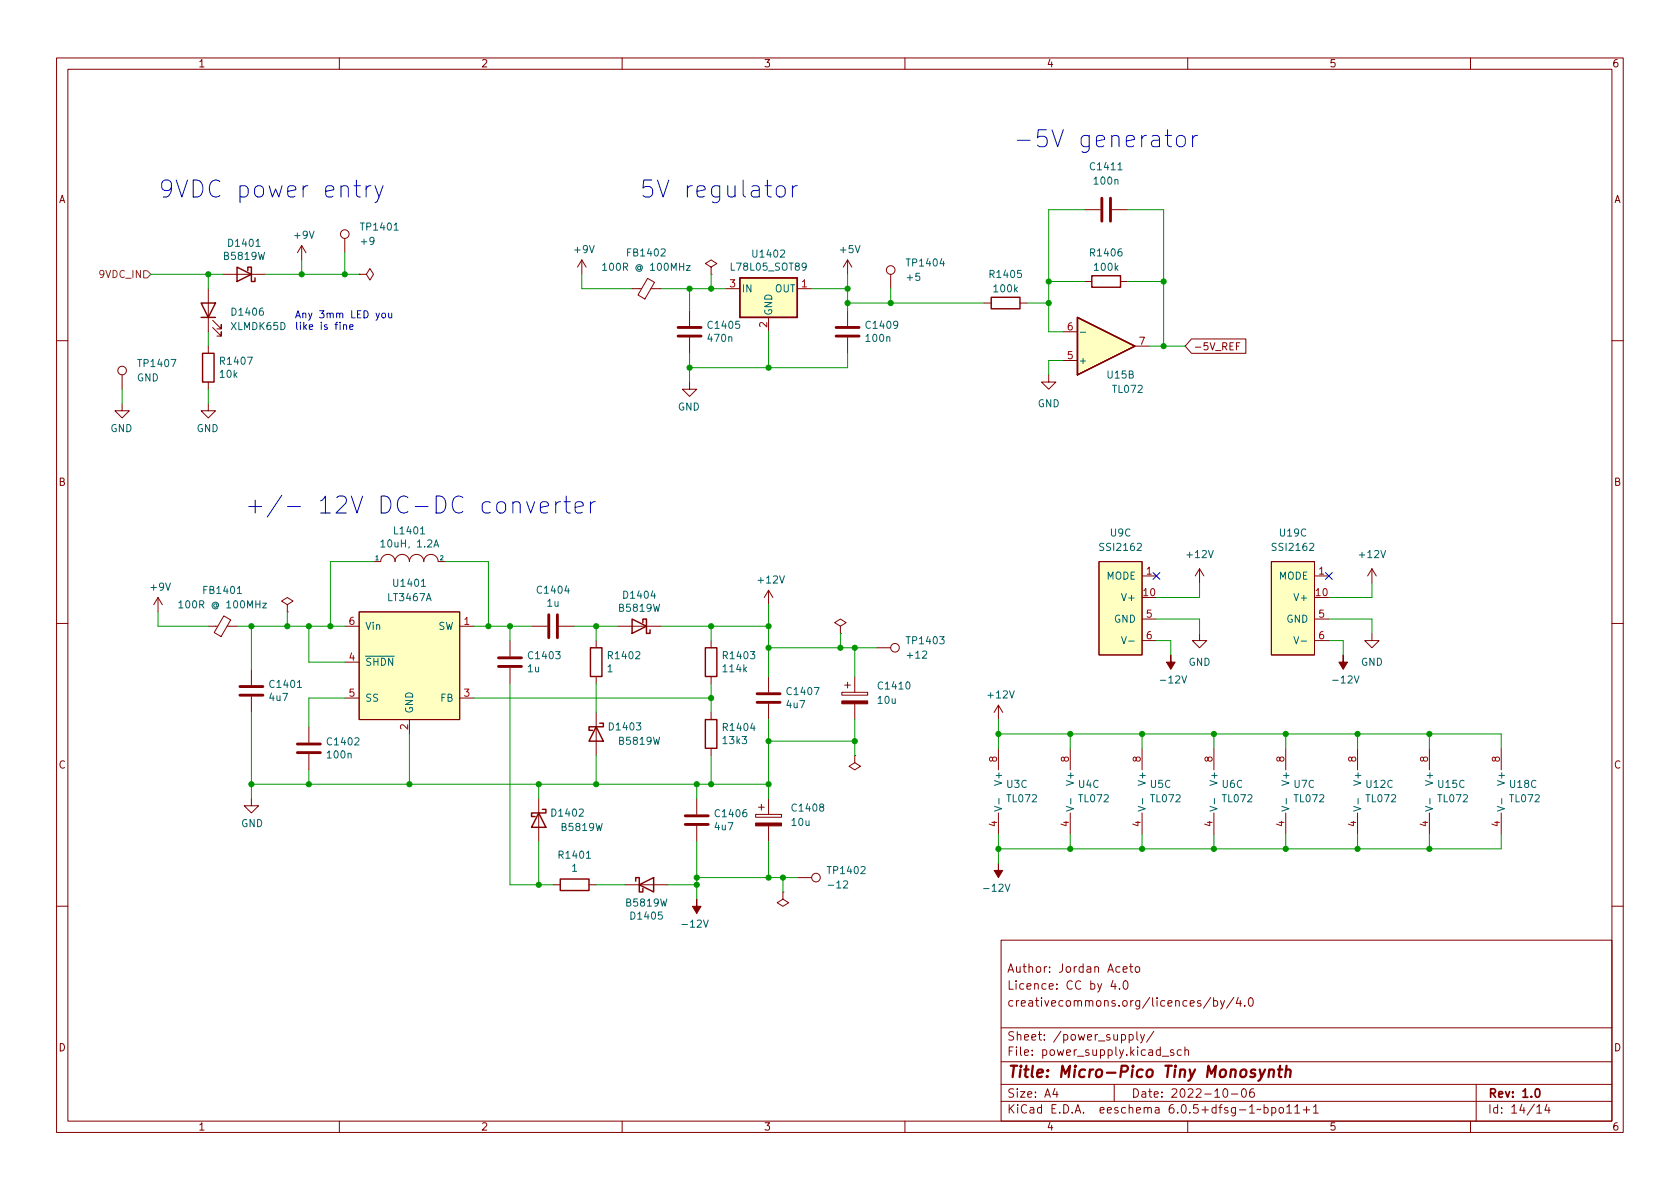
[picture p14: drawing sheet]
<svg xmlns="http://www.w3.org/2000/svg" width="297mm" height="210mm" viewBox="0 0 297 210" stroke-linecap="round" stroke-linejoin="round" font-family="sans-serif">
<defs><g id="words">
<g font-size="4.2" fill="#0000c2">
<text x="179.1" y="26.1">-5V generator</text>
<text x="27.9" y="35">9VDC power entry</text>
<text x="113" y="35">5V regulator</text>
<text x="43.2" y="90.9">+/- 12V DC-DC converter</text>
</g>
<text font-size="2.8" fill="#840000" x="178" y="190.6">Title: Micro-Pico Tiny Monosynth</text>
<g font-size="2.1" fill="#840000">
<text x="178" y="172">Author: Jordan Aceto</text>
<text x="178" y="178">creativecommons.org/licences/by/4.0</text>
<text x="178" y="175">Licence: CC by 4.0</text>
<text x="178" y="184">Sheet: /power_supply/</text>
<text x="178" y="186.7">File: power_supply.kicad_sch</text>
<text x="178" y="196.9">KiCad E.D.A. eeschema 6.0.5+dfsg-1~bpo11+1</text>
<text x="178" y="194.1">Size: A4</text>
<text x="200" y="194.1">Date: 2022-10-06</text>
<text x="263" y="194.1">Rev: 1.0</text>
<text x="263" y="196.9">Id: 14/14</text>
</g>
<g font-size="1.8" fill="#840000">
<text x="35" y="11.9">1</text>
<text x="85" y="11.9">2</text>
<text x="135" y="11.9">3</text>
<text x="185" y="11.9">4</text>
<text x="235" y="11.9">5</text>
<text x="285" y="11.9">6</text>
<text x="10.3" y="35.9">A</text>
<text x="285.3" y="35.9">A</text>
<text x="211" y="61.9">-5V_REF</text>
<text x="10.3" y="85.9">B</text>
<text x="285.3" y="85.9">B</text>
<text x="10.3" y="135.9">C</text>
<text x="285.3" y="135.9">C</text>
<text x="10.3" y="185.9">D</text>
<text x="285.3" y="185.9">D</text>
<text x="35" y="199.9">1</text>
<text x="85" y="199.9">2</text>
<text x="135" y="199.9">3</text>
<text x="185" y="199.9">4</text>
<text x="235" y="199.9">5</text>
<text x="285" y="199.9">6</text>
</g>
<g font-size="1.8" fill="#006464">
<text x="193" y="30.1">C1411</text>
<text x="193.6" y="32.6">100n</text>
<text x="64" y="40.8">TP1401</text>
<text x="39.7" y="45.9">B5819W</text>
<text x="40.6" y="43.6">D1401</text>
<text x="52.1" y="42.2">+9V</text>
<text x="64" y="43.3">+9</text>
<text x="101.7" y="44.7">+9V</text>
<text x="107.5" y="47.9">100R @ 100MHz</text>
<text x="111.1" y="45.3">FB1402</text>
<text x="129.5" y="47.8">L78L05_SOT89</text>
<text x="133.3" y="45.5">U1402</text>
<text x="148.6" y="44.7">+5V</text>
<text x="160.5" y="47.1">TP1404</text>
<text x="193" y="45.3">R1406</text>
<text x="193.6" y="47.9">100k</text>
<text x="131.1" y="51.7">IN</text>
<text x="137" y="51.7">OUT</text>
<text x="160.5" y="49.7">+5</text>
<text x="175.2" y="49.1">R1405</text>
<text x="175.8" y="51.7">100k</text>
<text x="40.9" y="58.4">XLMDK65D</text>
<text x="41.2" y="55.8">D1406</text>
<text x="125.4" y="58.1">C1405</text>
<text x="136.5" y="55.9" transform="rotate(-90 136.5 55.9)">GND</text>
<text x="153.3" y="58.1">C1409</text>
<text x="24.7" y="64.9">TP1407</text>
<text x="39.1" y="64.5">R1407</text>
<text x="125.3" y="60.4">470n</text>
<text x="153.2" y="60.4">100n</text>
<text x="190.6" y="64.4">+</text>
<text x="24.2" y="67.4">GND</text>
<text x="38.9" y="66.8">10k</text>
<text x="195.9" y="66.9">U15B</text>
<text x="196.8" y="69.5">TL072</text>
<text x="19.5" y="76.4">GND</text>
<text x="34.7" y="76.4">GND</text>
<text x="119.8" y="72.6">GND</text>
<text x="183.5" y="72">GND</text>
<text x="69.9" y="94.5">L1401</text>
<text x="196.4" y="94.9">U9C</text>
<text x="226.3" y="94.9">U19C</text>
<text x="67.9" y="96.8">10uH, 1.2A</text>
<text x="194.7" y="97.4">SSI2162</text>
<text x="210" y="98.7">+12V</text>
<text x="225.2" y="97.4">SSI2162</text>
<text x="240.5" y="98.7">+12V</text>
<text x="26.7" y="104.4">+9V</text>
<text x="32.6" y="107.6">100R @ 100MHz</text>
<text x="36.2" y="105">FB1401</text>
<text x="68.7" y="106.3">LT3467A</text>
<text x="69.8" y="103.8">U1401</text>
<text x="95.2" y="105">C1404</text>
<text x="96.8" y="107.3">1u</text>
<text x="110.4" y="105.9">D1404</text>
<text x="134.2" y="103.2">+12V</text>
<text x="195.6" y="102.5">MODE</text>
<text x="198.7" y="106.3">V+</text>
<text x="226.1" y="102.5">MODE</text>
<text x="229.2" y="106.3">V+</text>
<text x="64.5" y="111.4">Vin</text>
<text x="77.4" y="111.4">SW</text>
<text x="109.6" y="108.2">B5819W</text>
<text x="160.5" y="113.9">TP1403</text>
<text x="197" y="110.1">GND</text>
<text x="227.5" y="110.1">GND</text>
<text x="64.5" y="117.7">~{SHDN}</text>
<text x="93.3" y="118.9">1u</text>
<text x="93.6" y="116.6">C1403</text>
<text x="107.4" y="118.9">1</text>
<text x="107.7" y="116.6">R1402</text>
<text x="127.9" y="118.9">114k</text>
<text x="128" y="116.6">R1403</text>
<text x="160.6" y="116.5">+12</text>
<text x="210.1" y="117.7">GND</text>
<text x="240.6" y="117.7">GND</text>
<text x="47.7" y="123.9">4u7</text>
<text x="47.9" y="121.6">C1401</text>
<text x="64.5" y="124.1">SS</text>
<text x="77.9" y="124.1">FB</text>
<text x="139.2" y="125.2">4u7</text>
<text x="139.3" y="122.9">C1407</text>
<text x="155.3" y="124.5">10u</text>
<text x="155.5" y="121.9">C1410</text>
<text x="174.8" y="123.5">+12V</text>
<text x="205.5" y="120.8">-12V</text>
<text x="236" y="120.8">-12V</text>
<text x="58.1" y="131.8">C1402</text>
<text x="73" y="126.2" transform="rotate(-90 73 126.2)">GND</text>
<text x="107.9" y="129.2">D1403</text>
<text x="109.6" y="131.7">B5819W</text>
<text x="127.9" y="131.6">13k3</text>
<text x="128" y="129.3">R1404</text>
<text x="58" y="134.1">100n</text>
<text x="140.2" y="143.5">C1408</text>
<text x="177.2" y="138.5" transform="rotate(-90 177.2 138.5)">V+</text>
<text x="178" y="139.3">U3C</text>
<text x="178.1" y="141.9">TL072</text>
<text x="189.9" y="138.5" transform="rotate(-90 189.9 138.5)">V+</text>
<text x="190.7" y="139.3">U4C</text>
<text x="190.8" y="141.9">TL072</text>
<text x="202.6" y="138.5" transform="rotate(-90 202.6 138.5)">V+</text>
<text x="203.4" y="139.3">U5C</text>
<text x="203.5" y="141.9">TL072</text>
<text x="215.3" y="138.5" transform="rotate(-90 215.3 138.5)">V+</text>
<text x="216.1" y="139.3">U6C</text>
<text x="216.2" y="141.9">TL072</text>
<text x="228" y="138.5" transform="rotate(-90 228 138.5)">V+</text>
<text x="228.8" y="139.3">U7C</text>
<text x="228.9" y="141.9">TL072</text>
<text x="240.7" y="138.5" transform="rotate(-90 240.7 138.5)">V+</text>
<text x="241.6" y="139.3">U12C</text>
<text x="241.6" y="141.9">TL072</text>
<text x="253.4" y="138.5" transform="rotate(-90 253.4 138.5)">V+</text>
<text x="254.3" y="139.3">U15C</text>
<text x="254.3" y="141.9">TL072</text>
<text x="266.1" y="138.5" transform="rotate(-90 266.1 138.5)">V+</text>
<text x="267" y="139.3">U18C</text>
<text x="267" y="141.9">TL072</text>
<text x="42.6" y="146.2">GND</text>
<text x="97.7" y="144.4">D1402</text>
<text x="99.4" y="146.9">B5819W</text>
<text x="126.5" y="146.8">4u7</text>
<text x="126.6" y="144.5">C1406</text>
<text x="140" y="146">10u</text>
<text x="99" y="151.8">R1401</text>
<text x="101.1" y="154.1">1</text>
<text x="146.6" y="154.6">TP1402</text>
<text x="110.9" y="160.3">B5819W</text>
<text x="146.8" y="157.1">-12</text>
<text x="174.3" y="157.7">-12V</text>
<text x="111.7" y="162.6">D1405</text>
<text x="120.9" y="164">-12V</text>
</g>
<text font-size="1.8" fill="#725600" x="17.7" y="49.1">9VDC_IN</text>
<g font-size="1.8" fill="#a90000">
<text x="129" y="50.8">3</text>
<text x="141.7" y="50.8">1</text>
<text x="135.6" y="57.9" transform="rotate(-90 135.6 57.9)">2</text>
<text x="188.7" y="58.4">6</text>
<text x="188.7" y="63.5">5</text>
<text x="201.4" y="61">7</text>
<text x="202.7" y="101.6">1</text>
<text x="233.2" y="101.6">1</text>
<text x="202.2" y="105.4">10</text>
<text x="232.7" y="105.4">10</text>
<text x="61.7" y="110.5">6</text>
<text x="82.1" y="110.5">1</text>
<text x="202.7" y="109.2">5</text>
<text x="202.7" y="113">6</text>
<text x="233.2" y="109.2">5</text>
<text x="233.2" y="113">6</text>
<text x="61.7" y="116.8">4</text>
<text x="61.7" y="123.2">5</text>
<text x="82.1" y="123.2">3</text>
<text x="72.1" y="129" transform="rotate(-90 72.1 129)">2</text>
<text x="176.3" y="134.7" transform="rotate(-90 176.3 134.7)">8</text>
<text x="189" y="134.7" transform="rotate(-90 189 134.7)">8</text>
<text x="201.7" y="134.7" transform="rotate(-90 201.7 134.7)">8</text>
<text x="214.4" y="134.7" transform="rotate(-90 214.4 134.7)">8</text>
<text x="227.1" y="134.7" transform="rotate(-90 227.1 134.7)">8</text>
<text x="239.8" y="134.7" transform="rotate(-90 239.8 134.7)">8</text>
<text x="252.5" y="134.7" transform="rotate(-90 252.5 134.7)">8</text>
<text x="265.2" y="134.7" transform="rotate(-90 265.2 134.7)">8</text>
<text x="176.3" y="146.2" transform="rotate(-90 176.3 146.2)">4</text>
<text x="189" y="146.2" transform="rotate(-90 189 146.2)">4</text>
<text x="201.7" y="146.2" transform="rotate(-90 201.7 146.2)">4</text>
<text x="214.4" y="146.2" transform="rotate(-90 214.4 146.2)">4</text>
<text x="227.1" y="146.2" transform="rotate(-90 227.1 146.2)">4</text>
<text x="239.8" y="146.2" transform="rotate(-90 239.8 146.2)">4</text>
<text x="252.5" y="146.2" transform="rotate(-90 252.5 146.2)">4</text>
<text x="265.2" y="146.2" transform="rotate(-90 265.2 146.2)">4</text>
</g>
<g font-size="1.8" fill="#0000c2">
<text x="52.1" y="56.3">Any 3mm LED you</text>
<text x="52.1" y="58.3">like is fine</text>
</g>
<g font-size="1.1" fill="#006464">
<text x="66.4" y="99.1">1</text>
<text x="77.8" y="99.1">2</text>
</g>
</g></defs>
<g fill="none" stroke="#840000" stroke-width=".18">
<path d="M10 10.2h277v190.1h-277zM12 12.2h273v186.1h-273zM60 10.2v2M110 10.2v2M160 10.2v2M210 10.2v2M260 10.2v2M191.8 37.1h2.8M196.6 37.1h2.8M36.8 51v7.7M37.6 57.9l1.5 1.5v-.7v.7h-.7M37.6 56.6l1.5 1.6v-.8v.8h-.7"/>
<path d="M39.4 48.5h7.6M53.3 43.4l-.7 1.3M53.3 43.4v2.6M53.3 43.4l.8 1.3M61 42.2v2.5M63.5 48.5h1.3l.6-1 .6 1-.6 1-.6-1M63.5 48.5h.1M102.9 46l-.8 1.2M102.9 46v2.5M102.9 46l.7 1.2M111.8 51h1.6M114.5 49.2l1.2 .7-1.7 3-1.2-.7z"/>
<path d="M115.1 51h1.7M121.9 54.9v2.8M121.9 59.7v2.8M125.7 47.2l1-.6-1-.6-1 .6 1 .6v1.3M125.7 48.5h.1M128.3 51h2.5M135.9 56.1v2.6M141 51h2.5M149.9 46v2.5M149.9 54.9v2.8M149.9 59.7v2.8M149.9 46l-.8 1.2"/>
<path d="M149.9 46l.7 1.2M157.5 48.5v2.5M174 53.6h1.3M180.3 53.6h1.3M188 58.7h2.5M191.8 49.8h1.2M198.1 49.8h1.3M210.7 59.9h9.6v2.6h-9.6l-1.2-1.3zM10 60.2h2M21.6 71.4v1.2h-1.3l1.3 1.3 1.3-1.3h-1.3M21.6 66.3v2.5M36.8 71.4v1.2h-1.2l1.2 1.3 1.3-1.3h-1.3"/>
<path d="M36.8 61.2v1.3M36.8 67.6v1.2M121.9 67.6v1.2h-1.3l1.3 1.3 1.3-1.3h-1.3M185.4 66.3v1.3h1.3l-1.3 1.2-1.3-1.2h1.3M188 63.7h2.5M200.7 61.2h2.5M218.6 61.2h.4M219.2 60.6h-.6v1.3M285 60.2h2M66 99.3h1.3a1.27 1.27 0 0 1 1.3-1.3 1.27 1.27 0 0 1 1.2 1.3 1.27 1.27 0 0 1 1.3-1.3 1.27 1.27 0 0 1 1.3 1.3 1.27 1.27 0 0 1 1.3-1.3 1.27 1.27 0 0 1 1.2 1.3 1.27 1.27 0 0 1 1.3-1.3 1.27 1.27 0 0 1 1.3 1.3h1.2M194.3 99.3h7.6v16.5h-7.6zM224.8 99.3h7.6v16.5h-7.6z"/>
<path d="M10 110.2h2M27.9 105.7l-.7 1.2M27.9 105.7v2.5M27.9 105.7l.8 1.2M36.8 110.7h1.7M39.6 108.9l1.2 .7-1.7 3-1.2-.7zM40.2 110.7h1.7M44.4 118.4v2.8M50.8 106.9l1-.6-1-.6-1 .6 1 .6v1.3M50.8 108.2h.1M61 110.7h2.5M61 117.1h2.5"/>
<path d="M63.5 108.2h17.8v19h-17.8zM81.3 110.7h2.5M90.2 113.3v2.8M90.2 118.1v2.8M94 110.7h2.8M98.8 110.7h2.8M105.4 113.3v1.2M105.4 119.6v1.3M109.2 110.7h7.6M125.7 113.3v1.2M125.7 119.6v1.3M135.9 104.4v2.5"/>
<path d="M135.9 119.6v2.8M135.9 104.4l-.8 1.3M135.9 104.4l.8 1.3M148.6 110.7l1-.6-1-.6-1 .6 1 .6v1.3M148.6 112h.1M151.1 119.6v2.8M154.9 114.5h2.6M201.9 101.8h2.6M201.9 109.5h2.6M201.9 113.3h2.6M212.1 112v1.3h1.3l-1.3 1.2-1.3-1.2h1.3M212.1 100.6l-.8 1.2"/>
<path d="M212.1 100.6v2.5M212.1 100.6l.8 1.2M232.4 101.8h2.5M232.4 109.5h2.5M232.4 113.3h2.5M242.6 112v1.3h1.2l-1.2 1.2-1.3-1.2h1.3M242.6 100.6l-.8 1.2M242.6 100.6v2.5M242.6 100.6l.7 1.2M285 110.2h2M44.4 123.2v2.8M54.6 128.5v2.8"/>
<path d="M54.6 133.3v2.8M61 123.4h2.5M72.4 127.2v2.6M81.3 123.4h2.5M105.4 126v7.6M125.7 126v1.2M125.7 132.3v1.3M135.9 124.5v2.7M148.8 122.4h4.6v.5h-4.6zM149.4 121.2h1M149.9 120.6v1.1M151.1 133.6v1.3l1 .6-1 .6-1-.6 1-.6"/>
<path d="M151.1 133.6h.1M151.1 124.5v2.7M176.5 124.7v2.5M176.5 132.3v3.8M176.5 124.7l-.7 1.3M176.5 124.7l.8 1.3M189.2 132.3v3.8M201.9 132.3v3.8M214.6 132.3v3.8M227.3 132.3v3.8M240 132.3v3.8M252.7 132.3v3.8"/>
<path d="M265.4 132.3v3.8M44.4 141.2v1.3h1.3l-1.3 1.3-1.2-1.3h1.2M95.2 141.2v7.6M97.8 156.5h1.3M104.1 156.5h1.3M110.5 156.5h7.6M123.2 141.2v2.8M123.2 146v2.8M133.6 144h4.6v.5h-4.6zM134.1 142.7h1M134.6 142.2v1.1M135.9 141.2v2.8"/>
<path d="M135.9 146v2.8M138.4 157.7v1.3l1 .6-1 .7-1-.7 1-.6M138.4 157.7h.1M141 155.2h2.5M176.5 143.8v3.8M189.2 143.8v3.8M201.9 143.8v3.8M214.6 143.8v3.8M227.3 143.8v3.8M240 143.8v3.8M252.7 143.8v3.8M265.4 143.8v3.8"/>
<path d="M10 160.2h2M177 166.3h108v32h-108zM196.8 173.4l-.4 1h1M197.1 173.9v1M197.9 174.8v.1M198.6 171.4l.7-.1-.1-.3-.4-.1-.2 .2v.8h.6M198.8 173.5l.1-.1a.81 .81 0 0 1 .6 .7 .81 .81 0 0 1-.3 .8h-.1a.81 .81 0 0 1-.6-.6 .81 .81 0 0 1 .3-.8zM199.7 170.9h.6M199.9 170.4v1.3l.4 .2M200.9 171l.3-.1 .3 .3v.4l-.3 .3h-.3l-.2-.3v-.4zM214.1 176.4l-1.3 1.9M214.6 177l.4-.1 .3 .3v.4l-.2 .3h-.5"/>
<path d="M214.6 176.4v1.5M215.8 176.9l.3 1M216.5 176.9l-.5 1.4-.2 .1M218.1 176.4l-1.2 1.9M218.9 176.4l-.3 1h.9M219.3 176.9v1M220.1 177.8v.1M220.9 176.6l.2-.2a.81 .81 0 0 1 .6 .7 .81 .81 0 0 1-.3 .8h-.2a.81 .81 0 0 1-.3-1.3zM285 160.2h2M60 198.3v2M110 198.3v2M160 198.3v2"/>
<path d="M177 194.8h108M177 191.8h108M177 187.8h108M177 181.8h108M186.5 192.5l-.4 1h1M186.9 193v1M197 191.8v3M199.6 183l.5-.1 .3 .3v.4l-.2 .3h-.6M199.6 182.9v1.5M201 182.4v1.3l.2 .2M201.6 182.9l.4 1M202.4 182.9l-.5 1.4-.3 .1"/>
<path d="M204 182.4l-1.3 1.9M205.5 186.8h1.1M207.5 185.7l-.4-.1-.2 .2 .1 .3 .5 .1v.4h-.6M208.9 185.7l-.5-.1-.3 .3v.4l.2 .3h.6M209.5 185.8l.2-.2 .4 .1v.9M209.5 185.1v1.5M210 198.3v2M216.4 192.6l.2-.1a.81 .81 0 0 1 .6 .7 .81 .81 0 0 1-.3 .8h-.2a.81 .81 0 0 1-.6-.6 .81 .81 0 0 1 .3-.8zM217.7 193.5h1.2M219.7 192.6l.2-.1a.81 .81 0 0 1 .5 .7 .81 .81 0 0 1-.3 .8h-.1a.81 .81 0 0 1-.6-.6 .81 .81 0 0 1 .3-.8zM221.6 192.5a.59 .59 0 0 0-.7 .7v.5l.2 .3h.4l.2-.1 .1-.5-.2-.2-.4-.1-.3 .3M223.5 195.9l.4-.1 .3 .3v.4l-.1 .3h-.6"/>
<path d="M223.5 195.3v1.5M224.9 195.9l.4-.1 .3 .3v.4l-.2 .3h-.5M224.9 195.8v1.5M226.3 195.9l.3-.1 .3 .3v.4l-.3 .3h-.3l-.2-.3v-.4zM227.5 195.8l.4-.5v1.5M227.5 196.8h.9M228.9 195.8l.5-.5v1.5M228.9 196.8h.9M230.4 196.3h1.2M231 195.7v1.1M232.2 195.8l.4-.5v1.5M232.2 196.8h.9"/>
<path d="M260 198.3v2M261 191.8v6.5M271.7 195.8l.5-.5v1.5M271.7 196.8h.9M273.5 195.3l-.4 1h1M273.9 195.8v1"/>
<circle cx="61" cy="41.4" r=".76"/>
<circle cx="157.5" cy="47.7" r=".76"/>
<circle cx="21.6" cy="65.5" r=".76"/>
<circle cx="158.2" cy="114.5" r=".76"/>
<circle cx="144.3" cy="155.2" r=".76"/>
</g>
<path d="M271.6 192.6l.2-.1a.82 .82 0 0 1 .6 .7 .82 .82 0 0 1-.3 .8h-.2a.81 .81 0 0 1-.6-.6 .81 .81 0 0 1 .3-.8z" fill="none" stroke="#840000" stroke-width=".3"/>
<path d="M222.7 189.1l.3 1.4M223.7 189.1l-.9 1.8-.3 .2M224.4 189.3a.49 .49 0 0 1 .9 .1l-.2 1.1M224.4 189.1l-.1 1.4M226 189.1h.7M226.3 188.5l-.2 1.7 .1 .2 .4 .1M227.4 189.3a.49 .49 0 0 1 .8 .1l-.1 1.1M227.5 188.5l-.3 2" fill="none" stroke="#840000" stroke-width=".4"/>
<g fill="none" stroke="#006464" stroke-width=".18">
<path d="M106.6 46.9l.3-.4v1.3M106.6 47.8h.7M121.4 47h.6l-.6 .8h.6M191 58.8h1M67.3 95.8l.4-.3v1.2M67.3 96.7h.8M74.4 94.4h.7M76.7 96.7l.4-1.2 .5 1.2M76.8 96.4h.6M31.6 106.6l.4-.4v1.3M31.6 107.5h.7M42 105h.7"/>
<path d="M46.4 106.7h.7l-.7 .8h.7M198.3 112.6l.4 1.3 .4-1.3M199.6 113.4h.9M228.8 112.6l.4 1.3 .4-1.3M230 113.4h1M175.8 142.6l1.3 .4-1.3 .4M176.6 141.2v1M188.5 142.6l1.3 .4-1.3 .4M189.3 141.2v1M201.2 142.6l1.3 .4-1.3 .4M202 141.2v1M213.9 142.6l1.3 .4-1.3 .4"/>
<path d="M214.7 141.2v1M226.6 142.6l1.3 .4-1.3 .4M227.4 141.2v1M239.3 142.6l1.3 .4-1.3 .4M240.1 141.2v1M252 142.6l1.3 .4-1.3 .4M252.8 141.2v1M264.7 142.6l1.3 .4-1.3 .4M265.5 141.2v1"/>
</g>
<g fill="#840000" stroke="#840000" stroke-width=".18">
<path d="M207 115.8v1.3h.8l-.8 1.3-.8-1.3h.8z"/>
<path d="M176.5 152.6v1.3h.8l-.8 1.3-.7-1.3h.7z"/>
<path d="M148.8 123.9h4.6v.6h-4.6z"/>
<path d="M133.6 145.5h4.6v.5h-4.6z"/>
<path d="M237.5 115.8v1.3h.8l-.8 1.3-.8-1.3h.8z"/>
<path d="M123.2 159v1.3h.8l-.8 1.2-.8-1.2h.8z"/>
</g>
<g fill="none" stroke="#840000" stroke-width=".51">
<path d="M194.8 35v4.1M196.3 35v4.1M119.9 59.4h4.1M119.9 57.9h4.1M147.8 59.4h4.1M147.8 57.9h4.1M88.1 117.9h4.1M88.1 116.3h4.1M97 108.7v4.1M98.6 108.7v4.1M42.4 122.9h4.1M42.4 121.4h4.1"/>
<path d="M52.6 133.1h4M52.6 131.6h4M133.9 124.2h4M133.9 122.7h4M121.2 145.8h4M121.2 144.3h4"/>
</g>
<g fill="#ffffc2" stroke="#ffffc2" stroke-width=".18">
<path d="M63.5 108.2h17.8v19h-17.8z"/>
<path d="M190.5 56.1l10.2 5.1-10.2 5.1z"/>
<path d="M130.8 49.1h10.2v7h-10.2z"/>
<path d="M194.3 99.3h7.6v16.5h-7.6z"/>
<path d="M224.8 99.3h7.6v16.5h-7.6z"/>
</g>
<g fill="none" stroke="#840000" stroke-width=".25">
<path d="M35.6 53.6h2.5l-1.3 2.5zM35.6 56.1h2.5M41.9 47.2l2.5 1.3-2.5 1.3zM43.8 47.9v-.7h.6v2.6h.7v-.7M130.8 49.1h10.2v7h-10.2zM175.3 52.6h5v2h-5zM190.5 56.1l10.2 5.1-10.2 5.1zM193 48.8h5.1v2h-5.1zM35.8 62.5h2v5.1h-2zM104.4 114.5h2v5.1h-2zM111.8 109.5l2.5 1.2-2.5 1.3zM113.7 110.1v-.6h.6v2.5h.6v-.6"/>
<path d="M124.7 114.5h2v5.1h-2zM105.4 128.5l1.3 2.6h-2.6zM106 127.9h.7v.6h-2.6v.7h.7M124.7 127.2h2v5.1h-2zM95.2 143.8l1.3 2.5h-2.5zM95.9 143.1h.6v.7h-2.5v.6h.6M99.1 155.4h5v2.1h-5zM112.4 155.8v-.6h.6v2.5h.7v-.6M113 156.5l2.6-1.3v2.5z"/>
</g>
<path d="M25.4 47.9h.6l.7 .6-.7 .6h-.6z" fill="none" stroke="#725600" stroke-width=".18"/>
<g fill="none" stroke="#0000c2" stroke-width=".18">
<path d="M62.6 32.8h1.1M63 31.8v2.6l.2 .3 .5 .1M64.7 32.8v2M65.6 32.8a.77 .77 0 0 0-.9 .6M66.3 32.8l.7 2M67.7 32.8l-1 2.8-.4 .2M137.5 33a.81 .81 0 0 1 1.3 .4v.9a.81 .81 0 0 1-.8 .6 .81 .81 0 0 1-.8-.6v-.9zM140.1 32.8v2M141 32.8a.77 .77 0 0 0-.9 .6M206 24h1.1M206.4 23v2.5l.2 .3 .5 .2M208.1 24.2a.81 .81 0 0 1 .8-.3 .81 .81 0 0 1 .7 .6v.9a.81 .81 0 0 1-.8 .6 .81 .81 0 0 1-.8-.6v-.9z"/>
<path d="M210.9 24v2M211.7 24a.77 .77 0 0 0-.8 .5M60.7 57.5l.2-.1 .3 .1 .1 .8M60.7 57.4v.9M61.8 57.8l.6-.1v-.2l-.4-.1-.2 .2 .1 .6h.5M67.6 55.4h.3l.3 .2v.4l-.3 .2h-.3l-.1-.2zM68.7 55.4l.1 .8h.3l.2-.1M69.3 55.4v.8M90.7 89a.74 .74 0 0 1 1.3 .1v1.6M93.1 88.7l.7 2 .7-2M95.5 89.7l1.5-.3-.2-.5-.3-.2h-.5l-.3 .2-.2 .2v1.2l.2 .3 .3 .1h.5l.3-.1M98.3 88.7v2"/>
<path d="M99.1 88.7a.77 .77 0 0 0-.8 .6M99.7 88.7h1.1M100.1 87.7v2.6l.2 .3 .5 .1M101.7 89.7l1.4-.3-.1-.5-.3-.2h-.6l-.3 .2-.1 .2v1.2l.1 .3 .3 .1h.6l.3-.1M104.4 88.7v2M105.3 88.7a.77 .77 0 0 0-.9 .6"/>
</g>
<g fill="none" stroke="#009600" stroke-width=".18">
<path d="M191.8 37.1h-6.4v21.6h2.6M199.4 37.1h6.3v24.1M26.7 48.5h12.7M36.8 48.5v2.5M36.8 58.7v2.5M47 48.5h16.5M53.3 46v2.5M61 44.7v3.8M102.9 48.5v2.5h8.9M116.8 51h11.5M121.9 51v3.9M125.7 48.5v2.5"/>
<path d="M135.9 58.7v6.3M143.5 51h6.4M149.9 53.6h24.1M149.9 48.5v6.4M157.5 51v2.6M181.6 53.6h3.8M185.4 49.8h6.4M199.4 49.8h6.3M21.6 68.8v2.6M36.8 68.8v2.6M121.9 62.5v5.1M149.9 62.5v2.5h-28"/>
<path d="M188 63.7h-2.6v2.6M203.2 61.2h6.3M66 99.3h-7.6v11.4M78.7 99.3h7.7v11.4M27.9 108.2v2.5h8.9M41.9 110.7h19.1M44.4 110.7v7.7M50.8 108.2v2.5M54.6 110.7v6.4h6.4M83.8 110.7h10.2M90.2 110.7v2.6M101.6 110.7h7.6"/>
<path d="M105.4 110.7v2.6M116.8 110.7h19.1M125.7 110.7v2.6M135.9 106.9v12.7M135.9 114.5h19M148.6 112v2.5M151.1 114.5v5.1M204.5 109.5h7.6v2.5M204.5 113.3h2.5v2.5M212.1 103.1v2.6h-7.6M234.9 109.5h7.7v2.5M234.9 113.3h2.6v2.5"/>
<path d="M242.6 103.1v2.6h-7.7M44.4 138.7h91.5M44.4 126v15.2M54.6 136.1v2.6M61 123.4h-6.4v5.1M72.4 129.8v8.9M83.8 123.4h41.9M90.2 120.9v35.6h7.6M95.2 138.7v2.5M105.4 120.9v5.1M105.4 133.6v5.1M123.2 138.7v2.5"/>
<path d="M125.7 120.9v5.1M125.7 133.6v5.1M135.9 127.2v14M135.9 131.1h15.2M151.1 127.2v6.4M176.5 129.8h88.9v2.5M176.5 127.2v5.1M189.2 129.8v2.5M201.9 129.8v2.5M214.6 129.8v2.5M227.3 129.8v2.5M240 129.8v2.5"/>
<path d="M252.7 129.8v2.5M95.2 148.8v7.7M105.4 156.5h5.1M118.1 156.5h5.1M123.2 148.8v10.2M123.2 155.2h17.8M135.9 148.8v6.4M138.4 155.2v2.5M176.5 147.6v5M189.2 147.6v2.5M201.9 147.6v2.5M214.6 147.6v2.5"/>
<path d="M227.3 147.6v2.5M240 147.6v2.5M252.7 147.6v2.5M265.4 147.6v2.5h-88.9"/>
</g>
<path d="M203.9 101.2l1.2 1.3M205.1 101.2l-1.2 1.3M234.3 101.2l1.3 1.3M235.6 101.2l-1.3 1.3" fill="none" stroke="#000084" stroke-width=".18"/>
<g fill="#009600" stroke="#009600" stroke-width=".18">
<circle cx="123.2" cy="156.5" r=".46"/>
<circle cx="148.6" cy="114.5" r=".46"/>
<circle cx="135.9" cy="131.1" r=".46"/>
<circle cx="135.9" cy="138.7" r=".46"/>
<circle cx="151.1" cy="131.1" r=".46"/>
<circle cx="138.4" cy="155.2" r=".46"/>
<circle cx="135.9" cy="155.2" r=".46"/>
<circle cx="227.3" cy="150.1" r=".46"/>
<circle cx="240" cy="150.1" r=".46"/>
<circle cx="227.3" cy="129.8" r=".46"/>
<circle cx="252.7" cy="129.8" r=".46"/>
<circle cx="240" cy="129.8" r=".46"/>
<circle cx="252.7" cy="150.1" r=".46"/>
<circle cx="185.4" cy="49.8" r=".46"/>
<circle cx="205.7" cy="61.2" r=".46"/>
<circle cx="205.7" cy="49.8" r=".46"/>
<circle cx="185.4" cy="53.6" r=".46"/>
<circle cx="189.2" cy="129.8" r=".46"/>
<circle cx="176.5" cy="129.8" r=".46"/>
<circle cx="201.9" cy="150.1" r=".46"/>
<circle cx="214.6" cy="150.1" r=".46"/>
<circle cx="214.6" cy="129.8" r=".46"/>
<circle cx="201.9" cy="129.8" r=".46"/>
<circle cx="176.5" cy="150.1" r=".46"/>
<circle cx="189.2" cy="150.1" r=".46"/>
<circle cx="135.9" cy="65" r=".46"/>
<circle cx="121.9" cy="65" r=".46"/>
<circle cx="54.6" cy="110.7" r=".46"/>
<circle cx="58.4" cy="110.7" r=".46"/>
<circle cx="121.9" cy="51" r=".46"/>
<circle cx="125.7" cy="51" r=".46"/>
<circle cx="149.9" cy="53.6" r=".46"/>
<circle cx="149.9" cy="51" r=".46"/>
<circle cx="157.5" cy="53.6" r=".46"/>
<circle cx="135.9" cy="110.7" r=".46"/>
<circle cx="125.7" cy="123.4" r=".46"/>
<circle cx="125.7" cy="110.7" r=".46"/>
<circle cx="135.9" cy="114.5" r=".46"/>
<circle cx="151.1" cy="114.5" r=".46"/>
<circle cx="123.2" cy="138.7" r=".46"/>
<circle cx="125.7" cy="138.7" r=".46"/>
<circle cx="95.2" cy="138.7" r=".46"/>
<circle cx="72.4" cy="138.7" r=".46"/>
<circle cx="90.2" cy="110.7" r=".46"/>
<circle cx="86.4" cy="110.7" r=".46"/>
<circle cx="54.6" cy="138.7" r=".46"/>
<circle cx="44.4" cy="138.7" r=".46"/>
<circle cx="36.8" cy="48.5" r=".46"/>
<circle cx="44.4" cy="110.7" r=".46"/>
<circle cx="50.8" cy="110.7" r=".46"/>
<circle cx="61" cy="48.5" r=".46"/>
<circle cx="53.3" cy="48.5" r=".46"/>
<circle cx="105.4" cy="138.7" r=".46"/>
<circle cx="123.2" cy="155.2" r=".46"/>
<circle cx="105.4" cy="110.7" r=".46"/>
<circle cx="95.2" cy="156.5" r=".46"/>
</g>
<use href="#words"/>
</svg>
